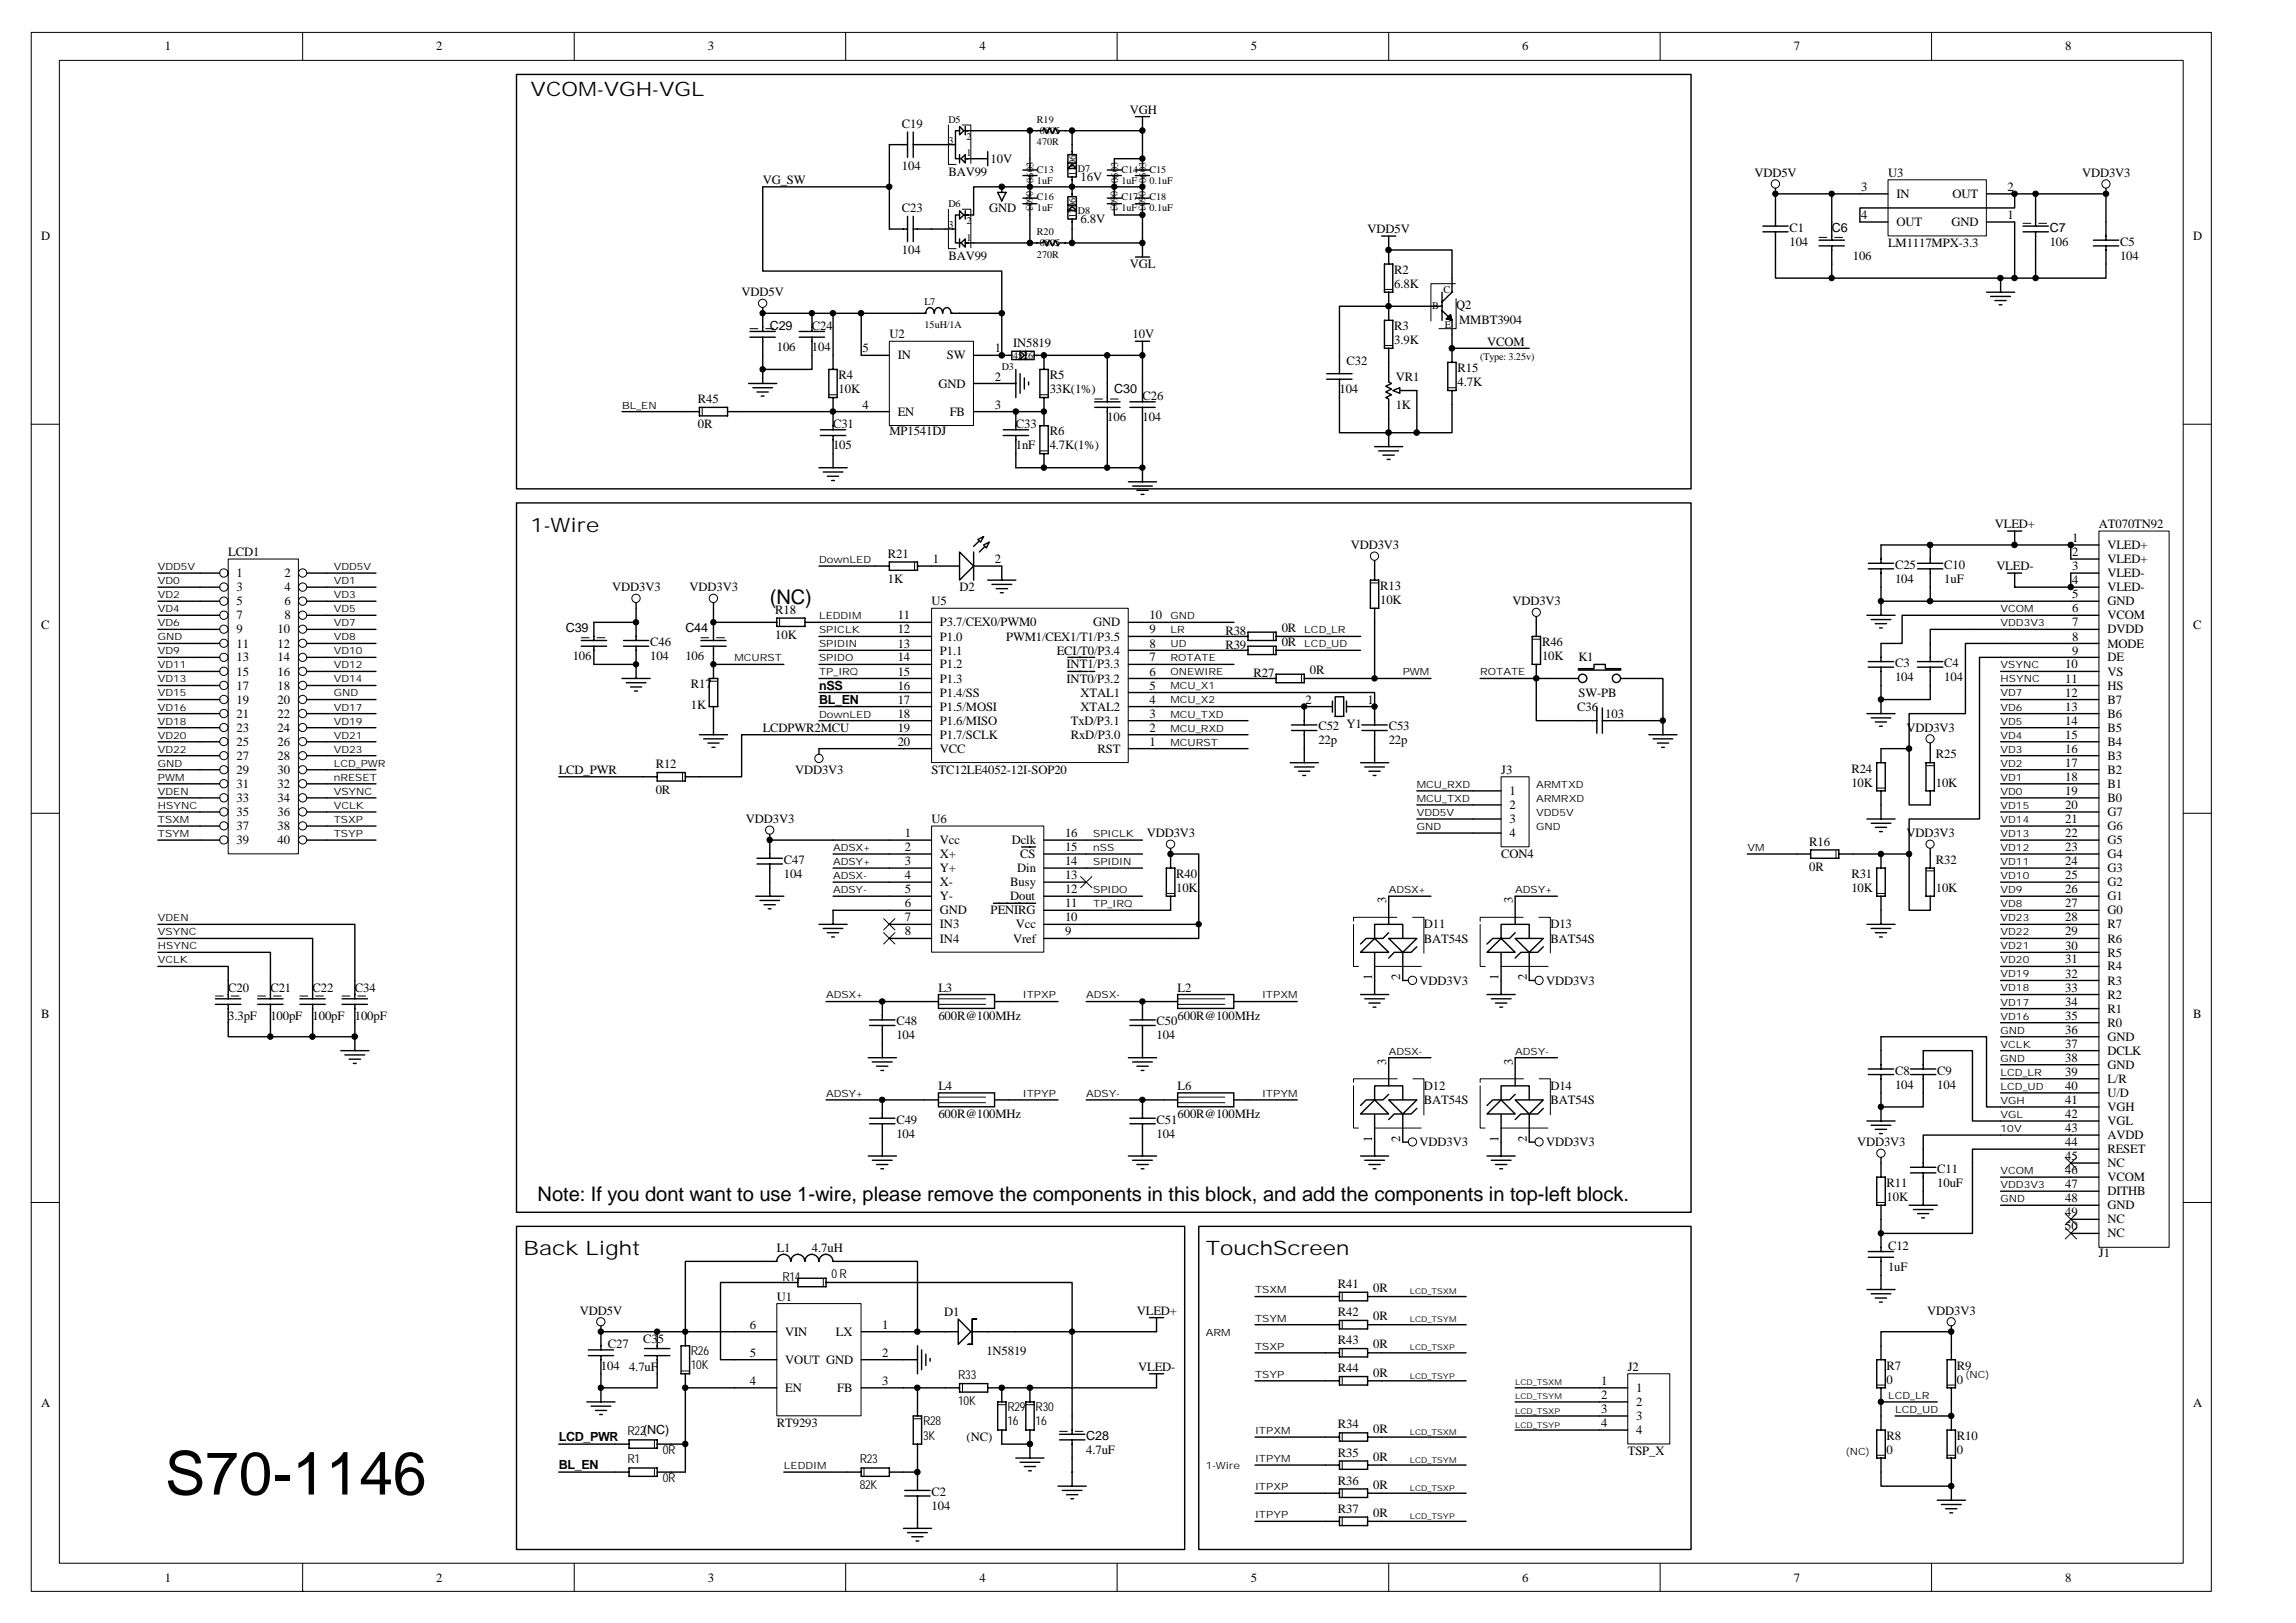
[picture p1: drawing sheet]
<svg xmlns="http://www.w3.org/2000/svg" width="297mm" height="210mm" viewBox="0 0 297 210" stroke-linecap="round" stroke-linejoin="round" font-family="sans-serif">
<defs><g id="words">
<text font-size="7.8" x="21.3" y="193.4">S70-1146</text>
<g font-size="2.6">
<text x="68.6" y="12.5">VCOM-VGH-VGL</text>
<text x="68.6" y="68.8">1-Wire</text>
<text x="99.6" y="78.1">(NC)</text>
<text x="69.6" y="155.4">Note: If you dont want to use 1-wire, please remove the components in this block, and add the components in top-left block.</text>
<text x="67.7" y="162.4">Back Light</text>
<text x="156" y="162.4">TouchScreen</text>
</g>
<g font-size="1.6">
<text x="21.3" y="6.5">1</text>
<text x="56.4" y="6.5">2</text>
<text x="91.6" y="6.5">3</text>
<text x="126.7" y="6.5">4</text>
<text x="161.8" y="6.5">5</text>
<text x="196.9" y="6.5">6</text>
<text x="232.1" y="6.5">7</text>
<text x="267.2" y="6.5">8</text>
<text x="116.7" y="16.5">C19</text>
<text x="146.2" y="14.7">VGH</text>
<text x="98.7" y="23.8">VG_SW</text>
<text x="116.7" y="22">104</text>
<text x="122.7" y="22.7">BAV99</text>
<text x="128.2" y="21.1">10V</text>
<text x="139.8" y="23.4">16V</text>
<text x="227" y="22.9">VDD5V</text>
<text x="244.3" y="22.9">U3</text>
<text x="269.4" y="22.9">VDD3V3</text>
<text x="116.7" y="27.4">C23</text>
<text x="128" y="27.4">GND</text>
<text x="139.8" y="28.9">6.8V</text>
<text x="231.5" y="30">C1</text>
<text x="237" y="30">C6</text>
<text x="240.8" y="24.7">3</text>
<text x="240.8" y="28.3">4</text>
<text x="245.3" y="25.6">IN</text>
<text x="245.3" y="29.3">OUT</text>
<text x="252.5" y="29.3">GND</text>
<text x="252.6" y="25.6">OUT</text>
<text x="259.7" y="28.3">1</text>
<text x="259.7" y="24.7">2</text>
<text x="265.2" y="30">C7</text>
<text x="5.3" y="31.1">D</text>
<text x="116.7" y="32.9">104</text>
<text x="122.7" y="33.6">BAV99</text>
<text x="146.2" y="34.7">VGL</text>
<text x="176.9" y="30.2">VDD5V</text>
<text x="180.4" y="35.4">R2</text>
<text x="231.5" y="31.8">104</text>
<text x="239.7" y="33.6">106</text>
<text x="244.3" y="32">LM1117MPX-3.3</text>
<text x="265.2" y="31.8">106</text>
<text x="274.3" y="31.8">C5</text>
<text x="274.3" y="33.6">104</text>
<text x="283.7" y="31.1">D</text>
<text x="95.9" y="38.3">VDD5V</text>
<text x="180.4" y="37.3">6.8K</text>
<text x="188.4" y="40">Q2</text>
<text x="188.8" y="42">MMBT3904</text>
<text x="99.6" y="42.7">C29</text>
<text x="100.5" y="45.4">106</text>
<text x="105" y="42.7">C24</text>
<text x="105" y="45.4">104</text>
<text x="111.6" y="45.6">5</text>
<text x="115.1" y="43.8">U2</text>
<text x="116.1" y="46.5">IN</text>
<text x="122.5" y="46.5">SW</text>
<text x="128.7" y="45.6">1</text>
<text x="131.1" y="44.9">IN5819</text>
<text x="146.5" y="43.8">10V</text>
<text x="174.2" y="47.2">C32</text>
<text x="180.4" y="42.7">R3</text>
<text x="180.4" y="44.5">3.9K</text>
<text x="192.4" y="44.7">VCOM</text>
<text x="90.3" y="52.2">R45</text>
<text x="108.5" y="49.1">R4</text>
<text x="108.5" y="50.9">10K</text>
<text x="111.6" y="52.9">4</text>
<text x="116.1" y="53.8">EN</text>
<text x="121.4" y="50.1">GND</text>
<text x="122.9" y="53.8">FB</text>
<text x="128.7" y="49.2">2</text>
<text x="128.7" y="52.9">3</text>
<text x="135.8" y="49.1">R5</text>
<text x="135.8" y="50.9">33K(1%)</text>
<text x="144.2" y="50.9">C30</text>
<text x="147.8" y="51.8">C26</text>
<text x="173.3" y="50.9">104</text>
<text x="180.6" y="49.2">VR1</text>
<text x="180.6" y="52.9">1K</text>
<text x="188.6" y="48.2">R15</text>
<text x="188.6" y="50">4.7K</text>
<text x="90.3" y="55.4">0R</text>
<text x="107.8" y="55.4">C31</text>
<text x="107.8" y="58.1">105</text>
<text x="115.1" y="56.3">MP1541DJ</text>
<text x="131.4" y="55.4">C33</text>
<text x="131.4" y="58.1">1nF</text>
<text x="135.8" y="56.3">R6</text>
<text x="135.8" y="58.1">4.7K(1%)</text>
<text x="143.3" y="54.5">106</text>
<text x="147.8" y="54.5">104</text>
<text x="29.5" y="71.9">LCD1</text>
<text x="174.7" y="71.1">VDD3V3</text>
<text x="258.1" y="68.3">VLED+</text>
<text x="268.1" y="70.1">1</text>
<text x="268.1" y="71.9">2</text>
<text x="271.5" y="68.3">AT070TN92</text>
<text x="272.6" y="71.1">VLED+</text>
<text x="30.6" y="74.7">1</text>
<text x="30.6" y="76.5">3</text>
<text x="36.8" y="74.7">2</text>
<text x="36.8" y="76.5">4</text>
<text x="79.2" y="76.5">VDD3V3</text>
<text x="89.2" y="76.5">VDD3V3</text>
<text x="114.9" y="72.1">R21</text>
<text x="114.9" y="75.4">1K</text>
<text x="120.7" y="72.9">1</text>
<text x="124.1" y="76.5">D2</text>
<text x="128.7" y="72.9">2</text>
<text x="178.6" y="76.3">R13</text>
<text x="245.2" y="73.6">C25</text>
<text x="245.2" y="75.4">104</text>
<text x="251.5" y="73.6">C10</text>
<text x="251.5" y="75.4">1uF</text>
<text x="258.3" y="73.8">VLED-</text>
<text x="268.1" y="73.8">3</text>
<text x="268.1" y="75.6">4</text>
<text x="268.1" y="77.4">5</text>
<text x="272.6" y="72.9">VLED+</text>
<text x="272.6" y="74.7">VLED-</text>
<text x="272.6" y="76.5">VLED-</text>
<text x="5.3" y="81.4">C</text>
<text x="30.6" y="78.3">5</text>
<text x="30.6" y="80.1">7</text>
<text x="30.6" y="82">9</text>
<text x="30.6" y="83.8">11</text>
<text x="35.9" y="82">10</text>
<text x="35.9" y="83.8">12</text>
<text x="36.8" y="78.3">6</text>
<text x="36.8" y="80.1">8</text>
<text x="73.2" y="81.8">C39</text>
<text x="84.1" y="83.6">C46</text>
<text x="88.7" y="81.8">C44</text>
<text x="100.3" y="79.4">R18</text>
<text x="100.3" y="82.7">10K</text>
<text x="116.1" y="80.1">11</text>
<text x="116.1" y="82">12</text>
<text x="116.1" y="83.8">13</text>
<text x="120.5" y="78.3">U5</text>
<text x="121.6" y="81">P3.7/CEX0/PWM0</text>
<text x="121.6" y="82.9">P1.0</text>
<text x="130.2" y="82.9">PWM1/CEX1/T1/P3.5</text>
<text x="141.4" y="81">GND</text>
<text x="148.7" y="80.1">10</text>
<text x="148.7" y="83.8">8</text>
<text x="148.7" y="82">9</text>
<text x="158.5" y="83.9">R39</text>
<text x="158.5" y="82.1">R38</text>
<text x="165.8" y="83.6">0R</text>
<text x="165.8" y="81.8">0R</text>
<text x="178.6" y="78.1">10K</text>
<text x="195.7" y="78.3">VDD3V3</text>
<text x="199.5" y="83.6">R46</text>
<text x="268.1" y="79.2">6</text>
<text x="268.1" y="81">7</text>
<text x="268.1" y="82.9">8</text>
<text x="272.6" y="78.3">GND</text>
<text x="272.6" y="80.1">VCOM</text>
<text x="272.6" y="82">DVDD</text>
<text x="272.6" y="83.8">MODE</text>
<text x="283.7" y="81.4">C</text>
<text x="30.6" y="85.6">13</text>
<text x="30.6" y="87.4">15</text>
<text x="30.6" y="89.2">17</text>
<text x="35.9" y="85.6">14</text>
<text x="35.9" y="87.4">16</text>
<text x="35.9" y="89.2">18</text>
<text x="74.1" y="85.4">106</text>
<text x="84.1" y="85.4">104</text>
<text x="88.7" y="85.4">106</text>
<text x="89.4" y="89">R17</text>
<text x="106" y="89.2">nSS</text>
<text x="116.1" y="85.6">14</text>
<text x="116.1" y="87.4">15</text>
<text x="116.1" y="89.2">16</text>
<text x="121.6" y="84.7">P1.1</text>
<text x="121.6" y="86.5">P1.2</text>
<text x="121.6" y="88.3">P1.3</text>
<text x="136.7" y="84.7">ECI/T0/P3.4</text>
<text x="138" y="88.3">INT0/P3.2</text>
<text x="138" y="86.5">INT1/P3.3</text>
<text x="148.7" y="87.4">6</text>
<text x="148.7" y="85.6">7</text>
<text x="148.7" y="89.2">5</text>
<text x="162.2" y="87.6">R27</text>
<text x="169.5" y="87.2">0R</text>
<text x="199.5" y="85.4">10K</text>
<text x="204.2" y="85.6">K1</text>
<text x="245.2" y="86.3">C3</text>
<text x="245.2" y="88.1">104</text>
<text x="251.5" y="86.3">C4</text>
<text x="251.5" y="88.1">104</text>
<text x="267.2" y="86.5">10</text>
<text x="267.2" y="88.3">11</text>
<text x="268.1" y="84.7">9</text>
<text x="272.6" y="85.6">DE</text>
<text x="272.6" y="87.4">VS</text>
<text x="272.6" y="89.2">HS</text>
<text x="30.6" y="91">19</text>
<text x="30.6" y="92.9">21</text>
<text x="30.6" y="94.7">23</text>
<text x="35.9" y="91">20</text>
<text x="35.9" y="92.9">22</text>
<text x="35.9" y="94.7">24</text>
<text x="89.4" y="91.8">1K</text>
<text x="98.7" y="94.7">LCDPWR2MCU</text>
<text x="106" y="91">BL_EN</text>
<text x="116.1" y="91">17</text>
<text x="116.1" y="92.9">18</text>
<text x="116.1" y="94.7">19</text>
<text x="121.6" y="90.1">P1.4/SS</text>
<text x="121.6" y="91.9">P1.5/MOSI</text>
<text x="121.6" y="93.8">P1.6/MISO</text>
<text x="121.6" y="95.6">P1.7/SCLK</text>
<text x="138.5" y="95.6">RxD/P3.0</text>
<text x="138.5" y="93.8">TxD/P3.1</text>
<text x="139.8" y="91.9">XTAL2</text>
<text x="139.8" y="90.1">XTAL1</text>
<text x="148.7" y="91">4</text>
<text x="148.7" y="94.7">2</text>
<text x="148.7" y="92.9">3</text>
<text x="168.9" y="91">2</text>
<text x="170.6" y="94.5">C52 Y1</text>
<text x="176.9" y="91">1</text>
<text x="179.7" y="94.5">C53</text>
<text x="204" y="91.9">C36</text>
<text x="204.2" y="90.1">SW-PB</text>
<text x="207.7" y="92.9">103</text>
<text x="246.6" y="94.7">VDD3V3</text>
<text x="267.2" y="90.1">12</text>
<text x="267.2" y="91.9">13</text>
<text x="267.2" y="93.8">14</text>
<text x="267.2" y="95.6">15</text>
<text x="272.6" y="91">B7</text>
<text x="272.6" y="92.9">B6</text>
<text x="272.6" y="94.7">B5</text>
<text x="30.6" y="96.5">25</text>
<text x="30.6" y="98.3">27</text>
<text x="30.6" y="100.1">29</text>
<text x="30.6" y="101.9">31</text>
<text x="35.9" y="96.5">26</text>
<text x="35.9" y="98.3">28</text>
<text x="35.9" y="100.1">30</text>
<text x="35.9" y="101.9">32</text>
<text x="72.3" y="100.1">LCD_PWR</text>
<text x="84.8" y="99.4">R12</text>
<text x="102.9" y="100.1">VDD3V3</text>
<text x="116.1" y="96.5">20</text>
<text x="120.5" y="100.1">STC12LE4052-12I-SOP20</text>
<text x="121.6" y="97.4">VCC</text>
<text x="142" y="97.4">RST</text>
<text x="148.7" y="96.5">1</text>
<text x="170.6" y="96.3">22p</text>
<text x="179.7" y="96.3">22p</text>
<text x="194.2" y="100.1">J3</text>
<text x="239.5" y="99.9">R24</text>
<text x="239.5" y="101.8">10K</text>
<text x="250.4" y="98.1">R25</text>
<text x="250.4" y="101.8">10K</text>
<text x="267.2" y="97.4">16</text>
<text x="267.2" y="99.2">17</text>
<text x="267.2" y="101">18</text>
<text x="272.6" y="96.5">B4</text>
<text x="272.6" y="98.3">B3</text>
<text x="272.6" y="100.1">B2</text>
<text x="272.6" y="101.9">B1</text>
<text x="30.6" y="103.8">33</text>
<text x="30.6" y="105.6">35</text>
<text x="30.6" y="107.4">37</text>
<text x="35.9" y="103.8">34</text>
<text x="35.9" y="105.6">36</text>
<text x="35.9" y="107.4">38</text>
<text x="84.8" y="102.7">0R</text>
<text x="96.5" y="106.5">VDD3V3</text>
<text x="120.5" y="106.5">U6</text>
<text x="195.3" y="102.8">1</text>
<text x="195.3" y="104.7">2</text>
<text x="195.3" y="106.5">3</text>
<text x="267.2" y="102.8">19</text>
<text x="267.2" y="104.7">20</text>
<text x="267.2" y="106.5">21</text>
<text x="272.6" y="103.8">B0</text>
<text x="272.6" y="105.6">G7</text>
<text x="272.6" y="107.4">G6</text>
<text x="30.6" y="109.2">39</text>
<text x="35.9" y="109.2">40</text>
<text x="101.4" y="111.8">C47</text>
<text x="101.4" y="113.6">104</text>
<text x="117" y="108.3">1</text>
<text x="117" y="110.1">2</text>
<text x="117" y="111.9">3</text>
<text x="117" y="113.7">4</text>
<text x="121.6" y="109.2">Vcc</text>
<text x="121.6" y="111">X+</text>
<text x="121.6" y="112.8">Y+</text>
<text x="130.9" y="109.2">Dclk</text>
<text x="131.6" y="112.8">Din</text>
<text x="132" y="111">CS</text>
<text x="137.8" y="113.7">13</text>
<text x="137.8" y="111.9">14</text>
<text x="137.8" y="110.1">15</text>
<text x="137.8" y="108.3">16</text>
<text x="148.4" y="108.3">VDD3V3</text>
<text x="152.2" y="113.6">R40</text>
<text x="194.2" y="111">CON4</text>
<text x="195.3" y="108.3">4</text>
<text x="234.1" y="109.4">R16</text>
<text x="234.1" y="112.7">0R</text>
<text x="239.5" y="113.6">R31</text>
<text x="246.6" y="108.3">VDD3V3</text>
<text x="250.4" y="111.8">R32</text>
<text x="267.2" y="108.3">22</text>
<text x="267.2" y="110.1">23</text>
<text x="267.2" y="111.9">24</text>
<text x="267.2" y="113.7">25</text>
<text x="272.6" y="109.2">G5</text>
<text x="272.6" y="111">G4</text>
<text x="272.6" y="112.8">G3</text>
<text x="117" y="115.6">5</text>
<text x="117" y="117.4">6</text>
<text x="117" y="119.2">7</text>
<text x="121.6" y="114.7">X-</text>
<text x="121.6" y="116.5">Y-</text>
<text x="121.6" y="118.3">GND</text>
<text x="128.2" y="118.3">PENIRG</text>
<text x="130.7" y="116.5">Dout</text>
<text x="130.7" y="114.7">Busy</text>
<text x="137.8" y="115.6">12</text>
<text x="137.8" y="119.2">10</text>
<text x="137.8" y="117.4">11</text>
<text x="152.2" y="115.4">10K</text>
<text x="179.3" y="116.9" transform="rotate(-90 179.3 116.9)">3</text>
<text x="195.7" y="116.9" transform="rotate(-90 195.7 116.9)">3</text>
<text x="239.5" y="115.4">10K</text>
<text x="250.4" y="115.4">10K</text>
<text x="267.2" y="115.6">26</text>
<text x="267.2" y="117.4">27</text>
<text x="267.2" y="119.2">28</text>
<text x="272.6" y="114.7">G2</text>
<text x="272.6" y="116.5">G1</text>
<text x="272.6" y="118.3">G0</text>
<text x="117" y="121">8</text>
<text x="121.6" y="120.1">IN3</text>
<text x="121.6" y="121.9">IN4</text>
<text x="131.1" y="121.9">Vref</text>
<text x="131.4" y="120.1">Vcc</text>
<text x="137.8" y="121">9</text>
<text x="184.2" y="120.1">D11</text>
<text x="184.2" y="121.9">BAT54S</text>
<text x="200.6" y="120.1">D13</text>
<text x="200.6" y="121.9">BAT54S</text>
<text x="267.2" y="121">29</text>
<text x="267.2" y="122.9">30</text>
<text x="267.2" y="124.7">31</text>
<text x="272.6" y="120.1">R7</text>
<text x="272.6" y="121.9">R6</text>
<text x="272.6" y="123.8">R5</text>
<text x="272.6" y="125.6">R4</text>
<text x="5.3" y="131.7">B</text>
<text x="29.5" y="128.3">C20</text>
<text x="29.5" y="131.9">3.3pF</text>
<text x="35" y="128.3">C21</text>
<text x="35" y="131.9">100pF</text>
<text x="40.4" y="128.3">C22</text>
<text x="40.4" y="131.9">100pF</text>
<text x="45.9" y="128.3">C34</text>
<text x="45.9" y="131.9">100pF</text>
<text x="121.4" y="128.3">L3</text>
<text x="121.4" y="131.9">600R@100MHz</text>
<text x="152.4" y="128.3">L2</text>
<text x="152.4" y="131.9">600R@100MHz</text>
<text x="177.5" y="126.9" transform="rotate(-90 177.5 126.9)">1</text>
<text x="181.2" y="126.9" transform="rotate(-90 181.2 126.9)">2</text>
<text x="183.7" y="127.4">VDD3V3</text>
<text x="193.9" y="126.9" transform="rotate(-90 193.9 126.9)">1</text>
<text x="197.5" y="126.9" transform="rotate(-90 197.5 126.9)">2</text>
<text x="200" y="127.4">VDD3V3</text>
<text x="267.2" y="126.5">32</text>
<text x="267.2" y="128.3">33</text>
<text x="267.2" y="130.1">34</text>
<text x="267.2" y="131.9">35</text>
<text x="272.6" y="127.4">R3</text>
<text x="272.6" y="129.2">R2</text>
<text x="272.6" y="131">R1</text>
<text x="283.7" y="131.7">B</text>
<text x="116" y="132.7">C48</text>
<text x="116" y="134.5">104</text>
<text x="149.6" y="132.7">C50</text>
<text x="149.6" y="134.5">104</text>
<text x="179.3" y="137.8" transform="rotate(-90 179.3 137.8)">3</text>
<text x="195.7" y="137.8" transform="rotate(-90 195.7 137.8)">3</text>
<text x="267.2" y="133.8">36</text>
<text x="267.2" y="135.6">37</text>
<text x="267.2" y="137.4">38</text>
<text x="272.6" y="132.8">R0</text>
<text x="272.6" y="134.7">GND</text>
<text x="272.6" y="136.5">DCLK</text>
<text x="121.4" y="141">L4</text>
<text x="152.4" y="141">L6</text>
<text x="184.2" y="141">D12</text>
<text x="184.2" y="142.8">BAT54S</text>
<text x="200.6" y="141">D14</text>
<text x="200.6" y="142.8">BAT54S</text>
<text x="245.2" y="139">C8</text>
<text x="245.2" y="140.8">104</text>
<text x="250.6" y="139">C9</text>
<text x="250.6" y="140.8">104</text>
<text x="267.2" y="139.2">39</text>
<text x="267.2" y="141">40</text>
<text x="267.2" y="142.8">41</text>
<text x="272.6" y="138.3">GND</text>
<text x="272.6" y="140.1">L/R</text>
<text x="272.6" y="141.9">U/D</text>
<text x="272.6" y="143.7">VGH</text>
<text x="116" y="145.4">C49</text>
<text x="116" y="147.2">104</text>
<text x="121.4" y="144.7">600R@100MHz</text>
<text x="149.6" y="145.4">C51</text>
<text x="149.6" y="147.2">104</text>
<text x="152.4" y="144.7">600R@100MHz</text>
<text x="177.5" y="147.8" transform="rotate(-90 177.5 147.8)">1</text>
<text x="181.2" y="147.8" transform="rotate(-90 181.2 147.8)">2</text>
<text x="183.7" y="148.3">VDD3V3</text>
<text x="193.9" y="147.8" transform="rotate(-90 193.9 147.8)">1</text>
<text x="197.5" y="147.8" transform="rotate(-90 197.5 147.8)">2</text>
<text x="200" y="148.3">VDD3V3</text>
<text x="240.3" y="148.3">VDD3V3</text>
<text x="267.2" y="144.7">42</text>
<text x="267.2" y="146.5">43</text>
<text x="267.2" y="148.3">44</text>
<text x="272.6" y="145.6">VGL</text>
<text x="272.6" y="147.4">AVDD</text>
<text x="272.6" y="149.2">RESET</text>
<text x="244.1" y="153.6">R11</text>
<text x="244.1" y="155.4">10K</text>
<text x="250.6" y="151.7">C11</text>
<text x="250.6" y="153.6">10uF</text>
<text x="267.2" y="150.1">45</text>
<text x="267.2" y="151.9">46</text>
<text x="267.2" y="153.7">47</text>
<text x="267.2" y="155.6">48</text>
<text x="272.6" y="151">NC</text>
<text x="272.6" y="152.8">VCOM</text>
<text x="272.6" y="154.6">DITHB</text>
<text x="100.5" y="161.9">L1</text>
<text x="105" y="161.9">4.7uH</text>
<text x="244.3" y="161.7">C12</text>
<text x="267.2" y="157.4">49</text>
<text x="267.2" y="159.2">50</text>
<text x="272.6" y="156.5">GND</text>
<text x="272.6" y="158.3">NC</text>
<text x="272.6" y="160.1">NC</text>
<text x="101.2" y="165.7">R14</text>
<text x="107.6" y="165.4">0 R</text>
<text x="173.1" y="166.6">R41</text>
<text x="177.6" y="167.2">0R</text>
<text x="244.3" y="164.5">1uF</text>
<text x="271.5" y="162.6">J1</text>
<text x="75" y="170.1">VDD5V</text>
<text x="83.2" y="173.7">C35</text>
<text x="97" y="171.9">6</text>
<text x="100.5" y="168.3">U1</text>
<text x="101.6" y="172.8">VIN</text>
<text x="108.1" y="172.8">LX</text>
<text x="114.1" y="171.9">1</text>
<text x="122.1" y="170.3">D1</text>
<text x="147.1" y="170.1">VLED+</text>
<text x="173.1" y="170.3">R42</text>
<text x="173.1" y="173.9">R43</text>
<text x="177.6" y="170.8">0R</text>
<text x="249.3" y="170.1">VDD3V3</text>
<text x="77.7" y="177.2">104</text>
<text x="78.7" y="174.5">C27</text>
<text x="81.4" y="177.4">4.7uF</text>
<text x="89.4" y="175.3">R26</text>
<text x="89.4" y="177.2">10K</text>
<text x="97" y="179.2">4</text>
<text x="97" y="175.6">5</text>
<text x="101.6" y="176.5">VOUT GND</text>
<text x="114.1" y="175.6">2</text>
<text x="114.1" y="179.2">3</text>
<text x="124" y="178.4">R33</text>
<text x="127.6" y="175.4">1N5819</text>
<text x="147.3" y="177.4">VLED-</text>
<text x="173.1" y="177.5">R44</text>
<text x="177.6" y="174.5">0R</text>
<text x="177.6" y="178.1">0R</text>
<text x="207.1" y="179.2">1</text>
<text x="210.6" y="177.4">J2</text>
<text x="244.1" y="177.2">R7</text>
<text x="244.1" y="179">0</text>
<text x="253.2" y="177.2">R9</text>
<text x="253.2" y="179">0</text>
<text x="5.3" y="182.1">A</text>
<text x="81.2" y="185.7">R22(NC)</text>
<text x="100.5" y="184.6">RT9293</text>
<text x="101.6" y="180.1">EN</text>
<text x="108.3" y="180.1">FB</text>
<text x="119.4" y="184.4">R28</text>
<text x="124" y="181.7">10K</text>
<text x="130.3" y="182.6">R29</text>
<text x="130.3" y="184.4">16</text>
<text x="134" y="182.6">R30</text>
<text x="134" y="184.4">16</text>
<text x="173.1" y="184.8">R34</text>
<text x="177.6" y="185.4">0R</text>
<text x="207.1" y="181">2</text>
<text x="207.1" y="182.8">3</text>
<text x="207.1" y="184.6">4</text>
<text x="211.7" y="180.1">1</text>
<text x="211.7" y="181.9">2</text>
<text x="211.7" y="183.7">3</text>
<text x="211.7" y="185.5">4</text>
<text x="283.7" y="182.1">A</text>
<text x="72.3" y="186.5">LCD_PWR</text>
<text x="72.3" y="190.1">BL_EN</text>
<text x="81.2" y="189.3">R1</text>
<text x="85.7" y="188.1">0R</text>
<text x="85.7" y="191.7">0R</text>
<text x="111.2" y="189.3">R23</text>
<text x="119.4" y="186.2">3K</text>
<text x="125" y="186.5">(NC)</text>
<text x="140.5" y="186.3">C28</text>
<text x="140.5" y="188.1">4.7uF</text>
<text x="173.1" y="188.4">R35</text>
<text x="177.6" y="189">0R</text>
<text x="210.6" y="188.3">TSP_X</text>
<text x="244.1" y="186.3">R8</text>
<text x="244.1" y="188.1">0</text>
<text x="253.2" y="186.3">R10</text>
<text x="253.2" y="188.1">0</text>
<text x="111.2" y="192.6">82K</text>
<text x="120.5" y="193.5">C2</text>
<text x="120.5" y="195.3">104</text>
<text x="173.1" y="192.1">R36</text>
<text x="173.1" y="195.7">R37</text>
<text x="177.6" y="192.6">0R</text>
<text x="177.6" y="196.3">0R</text>
<text x="21.3" y="204.6">1</text>
<text x="56.4" y="204.6">2</text>
<text x="91.6" y="204.6">3</text>
<text x="126.7" y="204.6">4</text>
<text x="161.8" y="204.6">5</text>
<text x="196.9" y="204.6">6</text>
<text x="232.1" y="204.6">7</text>
<text x="267.2" y="204.6">8</text>
</g>
<g font-size="1.3">
<text x="122.7" y="15.9">D5</text>
<text x="134.2" y="15.9">R19</text>
<text x="134.5" y="17.3">0805</text>
<text x="122.7" y="18.6">3</text>
<text x="125" y="20.2">1</text>
<text x="125" y="18.1">2</text>
<text x="133.7" y="23.6" transform="rotate(-90 133.7 23.6)">0603</text>
<text x="134.2" y="22.4">C13</text>
<text x="134.2" y="23.9">1uF</text>
<text x="134.2" y="18.8">470R</text>
<text x="139.2" y="22.7" transform="rotate(-90 139.2 22.7)">1206</text>
<text x="139.4" y="22.2">D7</text>
<text x="144.6" y="23.6" transform="rotate(-90 144.6 23.6)">0603</text>
<text x="145.1" y="22.4">C14</text>
<text x="145.1" y="23.9">1uF</text>
<text x="148.3" y="23.6" transform="rotate(-90 148.3 23.6)">0603</text>
<text x="148.7" y="22.4">C15</text>
<text x="148.7" y="23.9">0.1uF</text>
<text x="122.7" y="29.5">3</text>
<text x="122.7" y="26.8">D6</text>
<text x="125" y="29">2</text>
<text x="132.8" y="24.7" transform="rotate(90 132.8 24.7)">0603</text>
<text x="134.2" y="25.9">C16</text>
<text x="134.2" y="27.3">1uF</text>
<text x="139.2" y="28.2" transform="rotate(-90 139.2 28.2)">1206</text>
<text x="139.4" y="27.7">D8</text>
<text x="143.7" y="24.7" transform="rotate(90 143.7 24.7)">0603</text>
<text x="145.1" y="25.9">C17</text>
<text x="145.1" y="27.3">1uF</text>
<text x="147.3" y="24.7" transform="rotate(90 147.3 24.7)">0603</text>
<text x="148.7" y="25.9">C18</text>
<text x="148.7" y="27.3">0.1uF</text>
<text x="125" y="31.1">1</text>
<text x="134.2" y="30.4">R20</text>
<text x="134.2" y="33.3">270R</text>
<text x="134.5" y="31.9">0805</text>
<text x="119.6" y="39.5">L7</text>
<text x="185.3" y="40">B</text>
<text x="186.8" y="37.8">C</text>
<text x="119.6" y="42.4">15uH/1A</text>
<text x="129.6" y="47.9">D3</text>
<text x="131.1" y="46.4">4526</text>
<text x="186.9" y="42.4">E</text>
<text x="191.5" y="46.6">(Type: 3.25v)</text>
<text x="80.5" y="52.9">BL_EN</text>
<text x="20.4" y="73.7">VDD5V</text>
<text x="20.4" y="75.6">VD0</text>
<text x="20.4" y="77.4">VD2</text>
<text x="43.2" y="73.7">VDD5V</text>
<text x="43.2" y="75.6">VD1</text>
<text x="43.2" y="77.4">VD3</text>
<text x="106" y="72.8">DownLED</text>
<text x="20.4" y="79.2">VD4</text>
<text x="20.4" y="81">VD6</text>
<text x="20.4" y="82.8">GND</text>
<text x="43.2" y="82.8">VD8</text>
<text x="43.2" y="79.2">VD5</text>
<text x="43.2" y="81">VD7</text>
<text x="106" y="81.9">SPICLK</text>
<text x="106" y="83.8">SPIDIN</text>
<text x="106" y="80.1">LEDDIM</text>
<text x="151.4" y="80.1">GND</text>
<text x="151.4" y="81.9">LR</text>
<text x="151.4" y="83.8">UD</text>
<text x="168.7" y="81.9">LCD_LR</text>
<text x="168.7" y="83.8">LCD_UD</text>
<text x="258.8" y="79.2">VCOM</text>
<text x="258.8" y="81">VDD3V3</text>
<text x="20.4" y="84.7">VD9</text>
<text x="20.4" y="86.5">VD11</text>
<text x="20.4" y="88.3">VD13</text>
<text x="43.2" y="84.7">VD10</text>
<text x="43.2" y="86.5">VD12</text>
<text x="43.2" y="88.3">VD14</text>
<text x="95" y="85.6">MCURST</text>
<text x="106" y="85.6">SPIDO</text>
<text x="106" y="87.4">TP_IRQ</text>
<text x="151.4" y="89.2">MCU_X1</text>
<text x="151.4" y="87.4">ONEWIRE</text>
<text x="151.4" y="85.6">ROTATE</text>
<text x="181.5" y="87.4">PWM</text>
<text x="191.5" y="87.4">ROTATE</text>
<text x="258.8" y="86.5">VSYNC</text>
<text x="258.8" y="88.3">HSYNC</text>
<text x="20.4" y="90.1">VD15</text>
<text x="20.4" y="91.9">VD16</text>
<text x="20.4" y="93.7">VD18</text>
<text x="20.4" y="95.6">VD20</text>
<text x="43.2" y="90.1">GND</text>
<text x="43.2" y="91.9">VD17</text>
<text x="43.2" y="93.7">VD19</text>
<text x="43.2" y="95.6">VD21</text>
<text x="106" y="92.8">DownLED</text>
<text x="151.4" y="94.7">MCU_RXD</text>
<text x="151.4" y="92.8">MCU_TXD</text>
<text x="151.4" y="91">MCU_X2</text>
<text x="258.8" y="95.6">VD4</text>
<text x="258.8" y="93.7">VD5</text>
<text x="258.8" y="91.9">VD6</text>
<text x="258.8" y="90.1">VD7</text>
<text x="20.4" y="101">PWM</text>
<text x="20.4" y="97.4">VD22</text>
<text x="20.4" y="99.2">GND</text>
<text x="43.2" y="101">nRESET</text>
<text x="43.2" y="99.2">LCD_PWR</text>
<text x="43.2" y="97.4">VD23</text>
<text x="151.4" y="96.5">MCURST</text>
<text x="183.3" y="101.9">MCU_RXD</text>
<text x="198.8" y="101.9">ARMTXD</text>
<text x="258.8" y="101">VD1</text>
<text x="258.8" y="99.2">VD2</text>
<text x="258.8" y="97.4">VD3</text>
<text x="20.4" y="104.6">HSYNC</text>
<text x="20.4" y="106.5">TSXM</text>
<text x="20.4" y="102.8">VDEN</text>
<text x="43.2" y="106.5">TSXP</text>
<text x="43.2" y="102.8">VSYNC</text>
<text x="43.2" y="104.6">VCLK</text>
<text x="183.3" y="107.4">GND</text>
<text x="183.3" y="103.7">MCU_TXD</text>
<text x="183.3" y="105.6">VDD5V</text>
<text x="198.8" y="103.7">ARMRXD</text>
<text x="198.8" y="105.6">VDD5V</text>
<text x="198.8" y="107.4">GND</text>
<text x="258.8" y="102.8">VD0</text>
<text x="258.8" y="106.5">VD14</text>
<text x="258.8" y="104.6">VD15</text>
<text x="20.4" y="108.3">TSYM</text>
<text x="43.2" y="108.3">TSYP</text>
<text x="107.8" y="110.1">ADSX+</text>
<text x="107.8" y="113.7">ADSX-</text>
<text x="107.8" y="111.9">ADSY+</text>
<text x="141.4" y="108.3">SPICLK</text>
<text x="141.4" y="111.9">SPIDIN</text>
<text x="141.4" y="110.1">nSS</text>
<text x="226.1" y="110.1">VM</text>
<text x="258.8" y="113.7">VD10</text>
<text x="258.8" y="111.9">VD11</text>
<text x="258.8" y="110.1">VD12</text>
<text x="258.8" y="108.3">VD13</text>
<text x="20.4" y="119.2">VDEN</text>
<text x="107.8" y="115.5">ADSY-</text>
<text x="141.4" y="115.5">SPIDO</text>
<text x="141.4" y="117.4">TP_IRQ</text>
<text x="179.7" y="115.5">ADSX+</text>
<text x="196" y="115.5">ADSY+</text>
<text x="258.8" y="117.4">VD8</text>
<text x="258.8" y="115.5">VD9</text>
<text x="258.8" y="119.2">VD23</text>
<text x="20.4" y="124.6">VCLK</text>
<text x="20.4" y="122.8">HSYNC</text>
<text x="20.4" y="121">VSYNC</text>
<text x="258.8" y="124.6">VD20</text>
<text x="258.8" y="122.8">VD21</text>
<text x="258.8" y="121">VD22</text>
<text x="106.9" y="129.2">ADSX+</text>
<text x="132.3" y="129.2">ITPXP</text>
<text x="140.5" y="129.2">ADSX-</text>
<text x="163.3" y="129.2">ITPXM</text>
<text x="258.8" y="131.9">VD16</text>
<text x="258.8" y="130.1">VD17</text>
<text x="258.8" y="128.3">VD18</text>
<text x="258.8" y="126.4">VD19</text>
<text x="179.7" y="136.5">ADSX-</text>
<text x="196" y="136.5">ADSY-</text>
<text x="258.8" y="133.7">GND</text>
<text x="258.8" y="135.6">VCLK</text>
<text x="258.8" y="137.3">GND</text>
<text x="106.9" y="141.9">ADSY+</text>
<text x="132.3" y="141.9">ITPYP</text>
<text x="140.5" y="141.9">ADSY-</text>
<text x="163.3" y="141.9">ITPYM</text>
<text x="258.8" y="142.8">VGH</text>
<text x="258.8" y="139.2">LCD_LR</text>
<text x="258.8" y="141">LCD_UD</text>
<text x="258.8" y="144.6">VGL</text>
<text x="258.8" y="146.5">10V</text>
<text x="258.8" y="151.9">VCOM</text>
<text x="258.8" y="155.5">GND</text>
<text x="258.8" y="153.7">VDD3V3</text>
<text x="162.4" y="167.3">TSXM</text>
<text x="156" y="172.8">ARM</text>
<text x="162.4" y="171">TSYM</text>
<text x="162.4" y="174.6">TSXP</text>
<text x="162.4" y="178.2">TSYP</text>
<text x="254.3" y="178.2">(NC)</text>
<text x="162.4" y="185.5">ITPXM</text>
<text x="244.3" y="181">LCD_LR</text>
<text x="245.2" y="182.8">LCD_UD</text>
<text x="101.4" y="190.1">LEDDIM</text>
<text x="156" y="190.1">1-Wire</text>
<text x="162.4" y="189.2">ITPYM</text>
<text x="238.8" y="188.3">(NC)</text>
<text x="162.4" y="192.8">ITPXP</text>
<text x="162.4" y="196.4">ITPYP</text>
</g>
<g font-size="1">
<text x="182.4" y="167.4">LCD_TSXM</text>
<text x="182.4" y="171.1">LCD_TSYM</text>
<text x="182.4" y="178.4">LCD_TSYP</text>
<text x="182.4" y="174.7">LCD_TSXP</text>
<text x="196" y="179.2">LCD_TSXM</text>
<text x="182.4" y="185.6">LCD_TSXM</text>
<text x="196" y="181.1">LCD_TSYM</text>
<text x="196" y="184.7">LCD_TSYP</text>
<text x="196" y="182.9">LCD_TSXP</text>
<text x="182.4" y="189.3">LCD_TSYM</text>
<text x="182.4" y="196.5">LCD_TSYP</text>
<text x="182.4" y="192.9">LCD_TSXP</text>
</g>
</g></defs>
<g fill="none" stroke="#000" stroke-width=".13">
<path d="M4 4.2h282.1v201.7h-282.1zM7.7 7.8h274.7v194.4h-274.7zM39.2 4.2v3.6M74.3 4.2v3.6M109.4 4.2v3.6M144.5 4.2v3.6M179.7 4.2v3.6M214.8 4.2v3.6M249.9 4.2v3.6M4 54.9h3.7M282.5 54.9h3.6M4 105.2h3.7"/>
<path d="M282.5 105.2h3.6M4 155.6h3.7M282.5 155.6h3.6M39.2 202.3v3.6M74.3 202.3v3.6M109.4 202.3v3.6M144.5 202.3v3.6M179.7 202.3v3.6M214.8 202.3v3.6M249.9 202.3v3.6"/>
</g>
<path d="M29.5 72.3h9.1v38.2h-9.1z" fill="#fff"/>
<g fill="none" stroke="#000" stroke-width=".13">
<path d="M29.5 72.3h9.1v38.2h-9.1z"/>
<circle cx="29" cy="79.6" r=".54"/>
<circle cx="29" cy="74.1" r=".54"/>
<circle cx="29" cy="77.8" r=".54"/>
<circle cx="29" cy="76" r=".54"/>
<circle cx="39.1" cy="79.6" r=".53"/>
<circle cx="39.1" cy="74.1" r=".53"/>
<circle cx="39.1" cy="77.8" r=".53"/>
<circle cx="39.1" cy="76" r=".53"/>
<circle cx="29" cy="86.9" r=".54"/>
<circle cx="29" cy="92.3" r=".54"/>
<circle cx="29" cy="90.5" r=".54"/>
<circle cx="29" cy="88.7" r=".54"/>
<circle cx="29" cy="97.8" r=".54"/>
<circle cx="29" cy="99.6" r=".54"/>
<circle cx="29" cy="81.4" r=".54"/>
<circle cx="29" cy="94.1" r=".54"/>
<circle cx="29" cy="95.9" r=".54"/>
<circle cx="29" cy="85" r=".54"/>
<circle cx="29" cy="83.2" r=".54"/>
<circle cx="39.1" cy="86.9" r=".53"/>
<circle cx="39.1" cy="92.3" r=".53"/>
<circle cx="39.1" cy="90.5" r=".53"/>
<circle cx="39.1" cy="88.7" r=".53"/>
<circle cx="39.2" cy="97.8" r=".53"/>
<circle cx="39.2" cy="95.9" r=".53"/>
<circle cx="39.2" cy="99.6" r=".53"/>
<circle cx="39.2" cy="94.1" r=".53"/>
<circle cx="39.2" cy="83.2" r=".53"/>
<circle cx="39.2" cy="81.4" r=".53"/>
<circle cx="39.2" cy="85" r=".53"/>
<circle cx="29" cy="105" r=".54"/>
<circle cx="29" cy="101.4" r=".54"/>
<circle cx="29" cy="103.2" r=".54"/>
<circle cx="29" cy="106.8" r=".54"/>
<circle cx="29" cy="108.7" r=".54"/>
<circle cx="39.1" cy="105" r=".53"/>
<circle cx="39.1" cy="101.4" r=".53"/>
<circle cx="39.1" cy="103.2" r=".53"/>
<circle cx="39.2" cy="106.8" r=".53"/>
<circle cx="39.2" cy="108.7" r=".53"/>
</g>
<g fill="none" stroke="#000" stroke-width=".18">
<path d="M20.4 74.1h8M20.4 76h8M20.4 77.8h8M20.4 79.6h8M39.7 74.1h8.9M39.7 76h8.9M39.7 77.8h8.9M39.7 79.6h8.9M20.4 81.4h8M20.4 83.2h8M20.4 85h8M20.4 86.9h8"/>
<path d="M20.4 88.7h8M20.4 90.5h8M20.4 92.3h8M20.4 94.1h8M20.4 96h8M20.4 97.8h8M20.4 99.6h8M39.7 81.4h8.9M39.7 83.2h8.9M39.7 85h8.9M39.7 86.9h8.9M39.7 88.7h8.9"/>
<path d="M39.7 90.5h8.9M39.7 92.3h8.9M39.7 94.1h8.9M39.7 96h8.9M39.7 97.8h8.9M39.7 99.6h8.9M20.4 101.4h8M20.4 103.2h8M20.4 105.1h8M20.4 106.9h8M20.4 108.7h8M39.7 101.4h8.9"/>
<path d="M39.7 103.2h8.9M39.7 105.1h8.9M39.7 106.9h8.9M39.7 108.7h8.9"/>
</g>
<path d="M271.6 68.7h9v92.7h-9z" fill="#fff"/>
<g fill="none" stroke="#000" stroke-width=".13">
<path d="M271.5 68.7h9.1v92.7h-9.1z"/>
<circle cx="229.7" cy="23.8" r=".54"/>
<circle cx="272.4" cy="23.8" r=".53"/>
</g>
<g fill="none" stroke="#000" stroke-width=".18">
<path d="M228.1 30h3.2M228.1 29.3h3.2M229.7 30v6h7.3M229.7 24.4v4.9M229.7 25.1h10.9M237 25.1v3.6M237 34.2v1.8M257 37.8h3.6M257.5 38.4h2.6M258.1 38.9h1.4M258.6 39.4h.4M258.8 36v1.8"/>
<path d="M260.6 25.1h11.9M263.4 25.1v1.8M263.4 32.3v3.7M270.8 31.8h3.3M270.8 31.1h3.3M272.5 31.8v4.2h-35.5M272.5 24.4v6.7M243.3 70.5h24.6v1.8h3.6M249.7 77.8h21.8M258.8 79.6h12.7M259.7 74.1h1.9M259.7 68.7h1.9"/>
<path d="M260.6 74.1v1.9h7.3v-1.9h3.6M260.6 68.7v1.8M267.9 70.5h3.6M267.9 76h3.6M255.2 81.4h16.3M258.8 83.2h12.7M258.8 85h12.7M258.8 86.9h12.7M258.8 88.7h12.7M258.8 90.5h12.7M258.8 92.3h12.7M258.8 94.1h12.7"/>
<path d="M258.8 96h12.7M258.8 97.8h12.7M258.8 99.6h12.7M258.8 101.4h12.7M258.8 103.2h12.7M258.8 105.1h12.7M258.8 106.9h12.7M258.8 108.7h12.7M258.8 110.5h12.7M258.8 112.3h12.7M258.8 114.1h12.7M258.8 116h12.7"/>
<path d="M258.8 117.8h12.7M258.8 119.6h12.7M258.8 121.4h12.7M258.8 123.2h12.7M258.8 125h12.7M258.8 126.9h12.7M258.8 128.7h12.7M258.8 130.5h12.7M258.8 132.3h12.7M258.8 134.1h12.7M258.8 135.9h12.7M258.8 137.8h12.7"/>
<path d="M258.8 139.6h12.7M258.8 141.4h12.7M258.8 143.2h12.7M258.8 145h12.7M258.8 146.9h12.7M258.8 152.3h12.7M258.8 154.1h12.7M258.8 155.9h12.7M267.9 150.5h3.6M267.9 157.8h3.6M267.9 159.6h3.6M271.5 148.7h-16.3v1.8"/>
</g>
<path d="M244.3 23.3h12.7v7.2h-12.7z" fill="#fff"/>
<g fill="none" stroke="#000" stroke-width=".13">
<path d="M244.3 23.3h12.7v7.2h-12.7zM267.2 158.8l1.4 1.5M267.2 157l1.4 1.5M267.2 149.8l1.4 1.4M268.6 158.8l-1.4 1.5M268.6 157l-1.4 1.5M268.6 149.8l-1.4 1.4"/>
<circle cx="243.3" cy="149.2" r=".54"/>
</g>
<g fill="none" stroke="#000" stroke-width=".18">
<path d="M235.3 31.8h3.3M235.3 31.1h3.3M237 28.7v2.4M237 31.8v2.4M240.6 25.1h3.7M257 25.1h3.6v1.8h-20v1.8h3.7M257 28.7h3.6v7.3M261.7 30h3.3M261.7 29.3h3.3M263.4 26.9v2.4M263.4 30v2.3M241.5 79.6h3.7"/>
<path d="M241.7 73.6h3.3M241.7 72.9h3.3M243.3 73.6v4.2h6.4v-4.2M243.3 70.5v2.4M243.3 77.8v1.8M248.1 73.6h3.3M248.1 72.9h3.3M249.7 70.5v2.4M258.8 79.6h-12.7v3.6h-2.8v2.4M241.5 92.3h3.7M241.7 86.3h3.3M241.7 85.6h3.3"/>
<path d="M242.1 80.2h2.5M242.1 92.9h2.5M242.6 80.7h1.5M242.6 93.4h1.5M243.2 81.2h.3M243.2 94h.3M243.3 86.3v2.4M243.3 90.5v1.8M248.1 86.3h3.3M248.1 85.6h3.3M249.7 86.3v2.4M255.2 81.4h-5.5v4.2"/>
<path d="M258.8 83.2h-4.5v7.3M20.4 119.6h25.5v9.6M20.4 125h9.1v4.2M20.4 123.2h14.6v6M20.4 121.4h20v7.8M27.9 129.9h3.3M27.9 129.2h3.3M29.5 129.9v4.2h16.4v-4.2M33.3 129.9h3.3M33.3 129.2h3.3M35 129.9v4.2M38.8 129.9h3.3"/>
<path d="M38.8 129.2h3.3M40.4 129.9v4.2M44.1 135.9h3.6M44.3 129.9h3.2M44.3 129.2h3.2M44.6 136.5h2.6M45.2 137h1.4M45.7 137.6h.4M45.9 134.1v1.8M241.7 139h3.3M241.7 138.3h3.3M243.3 138.3v-4.2h13.7v9.1h1.8"/>
<path d="M243.3 139v4.2h5.5v-4.2M247.2 139h3.2M247.2 138.3h3.2M248.8 138.3v-2.4h6.4v9.1h3.6M241.5 145h3.7M242.1 145.6h2.5M242.6 146.1h1.5M242.8 152.3h1.1v3.6h-1.1zM243.2 146.7h.3M243.3 143.2v1.8M243.3 149.8v2.5M243.3 159.6v2.3"/>
<path d="M247 155.9h3.6M247.2 151.7h3.2M247.2 151h3.2M247.5 156.5h2.6M248.1 157h1.4M248.6 157.6h.4M248.8 151.7v4.2M255.2 150.5v9.1h-11.9v-3.7M258.8 146.9h-10v4.1M241.5 166.8h3.7M241.7 162.7h3.3M241.7 161.9h3.3"/>
<path d="M242.1 167.4h2.5M242.6 167.9h1.5M243.2 168.5h.3M243.3 162.7v4.1"/>
</g>
<path d="M235.3 30.7h3.3M261.7 28.9h3.3M27.9 128.9h3.3M33.3 128.9h3.3M38.8 128.9h3.3M44.3 128.9h3.2M242.8 155.6h1.1" fill="none" stroke="#000" stroke-width=".13" stroke-dasharray="1 1 1 1 1 1 1 1"/>
<path d="M115.1 44.2h10.8v10.9h-10.8z" fill="#fff"/>
<g fill="none" stroke="#000" stroke-width=".13">
<path d="M115.1 44.2h10.8v10.9h-10.8z"/>
<circle cx="98.7" cy="39.2" r=".54"/>
</g>
<g fill="none" stroke="#000" stroke-width=".18">
<path d="M117.4 18.7h-2.3v10.9h2.3M117.4 17.1v3.3M118.1 18.7h5.5M118.1 17.1v3.3M124.1 16.4l.6 .5-.6 .5zM124.1 16.9h-.5v3.6h.5M124.9 16.9h10l.2-.4 .3 .8 .4-.8 .4 .8 .3-.8 .4 .8 .2-.4h10.7M124.9 16.4v1M127.8 19.6v1.8M133.2 16.9v5.1M138.7 16.9v3.1M146.9 15.1h1.8"/>
<path d="M147.8 15.1v6.9M98.7 39.8v3.1M115.1 24.2h-16.4v10.9h30.9v5.4M117.4 28v3.3M118.1 29.6h5.5M118.1 28v3.3M124.1 27.3l.6 .5-.6 .5zM124.1 27.8h-.5v3.6h.5M124.1 20v1.1M124.1 30.9v1.1M124.3 20.5l.6-.5v1.1zM124.3 31.4l.6-.5v1.1z"/>
<path d="M124.9 31.4h10l.2-.3 .3 .7 .4-.7 .4 .7 .3-.7 .4 .7 .2-.4h10.7M124.9 20.5h2.9M124.9 27.3v1M129.1 24.9h1.1l-.6 1.1zM129.6 24.2v.7M132.3 22.7h1.9M132.3 22h1.9M132.3 25.6h1.9M132.3 26.4h1.9M133.2 22.7v2.9M133.2 26.4v5M138.2 20h1.1v2.9h-1.1z"/>
<path d="M138.2 25.4h1.1v2.9h-1.1zM138.2 21.8l.5-.5 .6 .5zM138.2 21.1h1.1M138.2 26.5h1.1M138.7 26.7l.6 .6h-1.1zM138.7 22.9v2.5M138.7 28.3v3.1M143.3 22.7h1.8M143.3 22h1.8M143.3 25.6h1.8M143.3 26.4h1.8M144.2 22.7v2.9"/>
<path d="M144.2 26.4v1.4h3.6M146.9 22.7h1.8M146.9 22h1.8M146.9 25.6h1.8M146.9 26.4h1.8M146.9 33.3h1.8M147.8 24.2h-21.8v3.6h-1.1M147.8 22.7v2.9M147.8 26.4v6.9M147.8 20.5h-3.6v1.5M178.7 30.5h1.9M179.1 34.2h1.1v3.6h-1.1z"/>
<path d="M179.7 32.3h8.2v5.5l-1.3 1.3M179.7 30.5v3.7M179.7 37.8v3.6M179.7 39.6h6.9M186.6 37.8v3.6M96.9 49.6h3.6M97 43.6h3.3M97 42.9h3.3M97.4 50.2h2.5M97.9 50.7h1.5M98.5 51.2h.3M98.7 43.6v4.2h6.3v-4.2"/>
<path d="M98.7 40.5h12.7M98.7 47.8v1.8M103.4 43.6h3.3M103.4 42.9h3.3M105 40.5v2.4M106.1 56.3h3.3M106.1 55.6h3.3M107.2 47.8h1.1v3.6h-1.1zM107.8 53.3h7.3M107.8 40.5v7.3M107.8 51.4v4.2M107.8 56.3v4.2"/>
<path d="M121.9 40.5a.53 .53 0 0 0-.3-.7 .53 .53 0 0 0-.7 .4v.3a.56 .56 0 0 0-.6-.7 .56 .56 0 0 0-.5 .7h-8.4v5.5h3.7M122 40.5a.56 .56 0 0 1 .5-.7 .56 .56 0 0 1 .5 .7M123.1 40.5h6.5v5.5M126 46h4.9M126 49.6h5.4M126 53.3h9.1M129.8 56.3h3.3M129.8 55.6h3.3M130.9 45.4h2.9v1.1h-2.9zM131.4 47.8v3.6M131.4 53.3v2.3M131.4 56.3v4.2h16.4"/>
<path d="M132 45.4l.5 .6-.5 .5zM132 48.3v2.6M132.5 48.9v1.4M132.7 45.4v1.1M133.1 49.4v.4M133.8 46h14v6M134.5 47.8h1.1v3.6h-1.1zM134.5 55.1h1.1v3.6h-1.1zM135.1 46v1.8M135.1 51.4v3.7M135.1 58.7v1.8M141.6 52.7h3.3"/>
<path d="M141.6 52h3.3M143.3 46v6M143.3 52.7v7.8M146.2 52.7h3.3M146.2 52h3.3M146.9 44.2h1.8M147.8 44.2v1.8M147.8 52.7v9.6M171.6 49.1h3.3M171.6 48.3h3.3M173.3 46v2.3M173.3 49.1v2.3"/>
<path d="M177.8 57.8h3.7M178.4 58.3h2.5M178.9 58.9h1.5M179.1 41.4h1.1v3.7h-1.1zM179.5 59.4h.3M179.7 45.1v3.6M179.7 52.3v1.9M180.6 50.5h.9M186.6 40.2l1.3 1.2M187.3 41.3l.6 .1M187.3 41.1l.4 .2M187.5 40.9l.4 .5"/>
<path d="M187.7 40.7l.2 .7-.8-.1zM187.7 40.9l.2 .5M187.9 52.3v3.7h-8.2v1.8M187.9 41.4v1.9M106 60.5h3.6M106.5 61.1h2.5M107 61.6h1.5M107.6 62.2h.3M146 62.3h3.6M146.5 62.9h2.6M147.1 63.4h1.4M147.6 64h.4"/>
<path d="M148.7 170.5h1.8M148.7 177.7h1.8M149.6 170.5v1.8M149.6 177.7v1.9"/>
</g>
<path d="M122.7 16.2v5.1h2.9v-5.1h-2.9M122.7 27.1v5.1h2.9v-5.1h-2.9M185.1 39.6v-2.9h3.3v5.8h-3.3v-2.9" fill="none" stroke="#000" stroke-width=".13" stroke-dasharray="6.1 2"/>
<path d="M179.1 37.4h1.1M97 42.5h3.3M107.2 51.1h1.1M134.5 51.1h1.1M134.5 58.3h1.1M141.6 51.6h3.3M179.1 44.7h1.1" fill="none" stroke="#000" stroke-width=".13" stroke-dasharray="1 1 1 1 1 1 1 1"/>
<path d="M180.2 50.5l.9-.3v.7z" fill="#fff" stroke="#000" stroke-width=".18"/>
<g fill="none" stroke="#000" stroke-width=".18">
<path d="M179.7 48.7v.7l.3 .2-.7 .4 .7 .3-.7 .4 .7 .4-.7 .3 .4 .2v.7M179.7 54.2v1.8M181.5 50.5h1.8v5.5M187.3 46.9h1.1v3.6h-1.1zM187.9 43.3v3.6M187.9 50.5v1.8M187.9 45.1h9.9M76.1 175.4h3.3M76.1 174.6h3.3M77.7 172.3h17.3M77.7 171.6v3M77.7 175.4v6"/>
<path d="M83.4 175.4h3.3M83.4 174.5h3.3M85 175.4v4.2h-7.3M85 172.3v2.2M88.1 174.1h1.1v3.6h-1.1zM88.7 177.7v1.9M95 179.6h-6.3v7.2M100.5 163.2a.9 .9 0 0 1 .9-.9 .9 .9 0 0 1 .9 .9 .91 .91 0 0 1 .9-.9 .91 .91 0 0 1 .9 .9M100.5 163.2h-11.8v10.9M104.1 163.2a.9 .9 0 0 1 .9-.9 .9 .9 0 0 1 .9 .9M106 163.2a.9 .9 0 0 1 .9-.9 .9 .9 0 0 1 .9 .9M107.8 163.2h10.9v9.1h-1.8"/>
<path d="M116.9 175.9h1.8M118.7 174.1v3.6M118.7 172.3h12.7M119.2 174.6v2.6M119.8 175.2v1.5M120.3 175.7v.4M242.8 175.9h1.1v3.7h-1.1zM243.3 175.9v-3.6h9.2v3.6M243.3 179.6v5.4M251.9 175.9h1.1v3.7h-1.1zM252.5 171.6v.7M252.5 179.6v5.4"/>
<path d="M75.9 181.4h3.7M76.5 181.9h2.5M77 182.5h1.5M77.6 183h.3M116.9 197.7h3.6M117.4 198.3h2.6M118 198.8h1.4M118.5 199.4h.4M118.7 195.9v1.8M242.8 185h1.1v3.6h-1.1zM243.3 188.6v3.7h9.2v-3.7M243.3 181.4h7.3"/>
<path d="M245.2 183.2h7.3M250.6 194.1h3.7M251.2 194.6h2.5M251.7 195.2h1.5M251.9 185h1.1v3.6h-1.1zM252.3 195.7h.3M252.5 192.3v1.8"/>
</g>
<path d="M187.3 50.2h1.1M88.1 177.4h1.1M242.8 179.2h1.1M251.9 179.2h1.1M242.8 188.3h1.1M251.9 188.3h1.1" fill="none" stroke="#000" stroke-width=".13" stroke-dasharray="1 1 1 1 1 1 1 1"/>
<g fill="none" stroke="#000" stroke-width=".13">
<circle cx="77.7" cy="171" r=".54"/>
<circle cx="252.4" cy="171" r=".53"/>
</g>
<g fill="#fff" stroke="#000" stroke-width=".18">
<path d="M124 170.6l1.6 1.7-1.6 1.6z"/>
<path d="M125.8 170.6v3.3h-.6h.6v-3.3h.5z" fill-rule="evenodd"/>
</g>
<g fill="none" stroke="#000" stroke-width=".18">
<path d="M66.8 158.7h86.5v41.8h-86.5zM116.9 179.6h7.2M118.7 179.6v3.6M124.1 179h3.7v1.1h-3.7zM127.8 179.6h21.8M129.6 179.6v1.8M131.4 172.3h18.2M133.2 179.6v1.8M138.7 172.3v13.3M72.3 186.8h9.1M72.3 190.5h9.1M81.4 186.3h3.6v1.1h-3.6z"/>
<path d="M81.4 189.9h3.6v1.1h-3.6zM85 186.8h3.7v3.7h-3.7M101.4 190.5h10M111.4 189.9h3.7v1.1h-3.7zM115.1 190.5h3.6M117 192.8h3.3M117 193.5h3.3M118.1 183.2h1.1v3.6h-1.1zM118.7 186.8v6M118.7 193.5v2.4M129.1 181.4h1.1v3.6h-1.1zM129.6 185v1.8h3.6"/>
<path d="M131.4 188.6h3.7M132 189.2h2.5M132.5 189.7h1.5M132.7 181.4h1.1v3.6h-1.1zM133.1 190.3h.3M133.2 185v3.6M136.9 192.3h3.6M137.1 186.3h3.3M137.1 185.6h3.3M137.4 192.8h2.6M138 193.4h1.4M138.5 193.9h.4"/>
<path d="M138.7 186.3v6"/>
</g>
<path d="M124.5 179v1.1M84.7 187.4v-1.1M84.7 191v-1.1M111.8 189.9v1.1M119.2 183.6h-1.1M130.2 181.7h-1.1M133.8 181.7h-1.1M137.1 185.2h3.3" fill="none" stroke="#000" stroke-width=".13" stroke-dasharray="1 1 1 1 1 1 1 1"/>
<path d="M100.5 168.7h10.9v14.5h-10.9z" fill="#fff"/>
<path d="M100.5 168.7h10.9v14.5h-10.9z" fill="none" stroke="#000" stroke-width=".13"/>
<path d="M95 172.3h5.5M95 179.6h5.5M103.2 165.9h-10v10h7.3M103.2 165.4h3.7v1.1h-3.7zM106.9 165.9h31.8v6.4M111.4 172.3h5.5M111.4 175.9h5.5M111.4 179.6h5.5" fill="none" stroke="#000" stroke-width=".18"/>
<path d="M106.5 166.5v-1.1" fill="none" stroke="#000" stroke-width=".13" stroke-dasharray="1 1 1 1 1 1 1 1"/>
<g fill="#000" stroke="#000" stroke-width=".13">
<circle cx="243.3" cy="77.8" r=".35"/>
<circle cx="249.7" cy="70.5" r=".36"/>
<circle cx="249.7" cy="77.8" r=".36"/>
<circle cx="243.3" cy="143.2" r=".35"/>
<circle cx="243.3" cy="159.6" r=".35"/>
<circle cx="243.3" cy="181.4" r=".35"/>
<circle cx="252.4" cy="192.3" r=".36"/>
<circle cx="252.4" cy="183.2" r=".36"/>
</g>
<path d="M120.5 106.9h14.5v16.3h-14.5z" fill="#fff"/>
<g fill="none" stroke="#000" stroke-width=".13">
<path d="M120.5 106.9h14.5v16.3h-14.5z"/>
<circle cx="99.6" cy="107.4" r=".54"/>
<circle cx="151.4" cy="109.2" r=".54"/>
</g>
<g fill="none" stroke="#000" stroke-width=".18">
<path d="M99.6 107.9v.8M106 119.6h3.6M107.8 108.7h12.7M107.8 110.5h12.7M107.8 112.3h12.7M107.8 114.1h12.7M107.8 116h12.7M115.1 119.6h5.4M120.5 117.8h-12.7v1.8M128.5 116.9h5.5M132.2 109.6h1.8M135.1 108.7h12.7"/>
<path d="M135.1 110.5h12.7M135.1 112.3h12.7M135.1 114.1h5.4M135.1 116h12.7M135.1 117.8h12.7M135.1 119.6h5.4M151.4 109.8v.7M106.5 120.1h2.5M107 120.7h1.5M107.6 121.2h.3M115.1 121.4h5.4M135.1 121.4h16.3"/>
</g>
<path d="M120.5 78.7h25.5v20h-25.5z" fill="#fff"/>
<g fill="none" stroke="#000" stroke-width=".13">
<path d="M120.5 78.7h25.5v20h-25.5z"/>
<circle cx="82.3" cy="77.4" r=".54"/>
<circle cx="92.3" cy="77.4" r=".54"/>
<circle cx="106" cy="98.1" r=".54"/>
</g>
<g fill="none" stroke="#000" stroke-width=".18">
<path d="M82.3 78v.7M92.3 78v.7M120.5 73.2h3.6M126 73.2h3.6M76.8 86h5.5v1.8M76.8 80.5h5.5M80.5 87.8h3.6M81 88.3h2.6M81.6 88.9h1.4M82.1 89.4h.4M90.5 95.1h3.6M91 95.6h2.6"/>
<path d="M91.6 96.1h1.4M92.1 96.7h.4M92.3 86h9.1M92.3 93.2v1.9M106 95.1h14.5M106 93.2h14.5M106 91.4h14.5M106 89.6h14.5M106 87.8h14.5M106 86h14.5M106 84.1h14.5M106 82.3h14.5"/>
<path d="M106 80.5h14.5M120.5 96.9h-14.5v.7M138.2 86.9h2.5M138.2 85h2.5M140.9 86.9h.7M140.9 85h.7M146 89.6h31.8v1.8h-3.6M146 96.9h15.5M146 95.1h15.5M146 93.2h15.5M146 91.4h26.4M146 87.8h3.6"/>
<path d="M146 86h3.6M146 84.1h3.6M146 82.3h13.6M146 80.5h13.6M166.9 98.7h3.7M167.5 99.2h2.5M168 99.8h1.5M168.7 96.9v1.8M172.4 90.7v1.4M172.7 90.1h1.1v2.6h-1.1zM174.2 90.7v1.4M176 98.7h3.7"/>
<path d="M176.6 99.2h2.5M177.1 99.8h1.5M177.8 96.9v1.8M168.5 100.3h.4M177.6 100.3h.4"/>
</g>
<path d="M124.1 71.4l1.9 1.8-1.9 1.9z" fill="#fff" stroke="#000" stroke-width=".18"/>
<path d="M127.3 69.4l-1.3 1.3M128 70.1l-1.3 1.3" fill="none" stroke="#000" stroke-width=".18"/>
<g fill="#fff" stroke="#000" stroke-width=".18">
<path d="M127.3 70.5l.7-.4-.4 .8z"/>
<path d="M126.5 69.8l.8-.4-.4 .7z"/>
</g>
<g fill="none" stroke="#000" stroke-width=".18">
<path d="M126 71.4v3.7M127.8 75.1h3.6M128.3 75.6h2.6M128.9 76.2h1.4M129.4 76.7h.4M129.6 73.2v1.9M97.8 116h3.6M98.3 116.5h2.6M98.8 117.1h1.5M99.4 117.6h.4M99.6 114.1v1.9M106.9 129.6h14.5"/>
<path d="M112.3 136.8h3.7M112.9 137.4h2.5M113.4 137.9h1.5M114 138.5h.3M114.1 135v1.8M121.4 128.7h7.3v1.8h-7.3zM128.7 129.6h8.2M140.5 129.6h11.9M146 136.8h3.6M146.5 137.4h2.6M147.1 137.9h1.4M147.6 138.5h.4"/>
<path d="M147.8 135v1.8M152.4 128.7h7.2v1.8h-7.2zM159.6 129.6h8.2M196 136.8v3.7M106.9 142.3h14.5M112.3 149.6h3.7M112.9 150.1h2.5M113.4 150.7h1.5M114 151.2h.3M114.1 147.8v1.8M121.4 141.4h7.3v1.8h-7.3zM128.7 142.3h8.2"/>
<path d="M140.5 142.3h11.9M146 149.6h3.6M146.5 150.1h2.6M147.1 150.7h1.4M147.6 151.2h.4M147.8 147.8v1.8M152.4 141.4h7.2v1.8h-7.2zM159.6 142.3h8.2M194.2 144.1v3.7M197.8 144.1v3.7"/>
</g>
<path d="M121.4 129.2h7.3M121.4 129.9h7.3M152.4 129.2h7.2M152.4 129.9h7.2M121.4 141.9h7.3M121.4 142.7h7.3M152.4 141.9h7.2M152.4 142.7h7.2" fill="none" stroke="#000" stroke-width=".13" stroke-dasharray="6.1 2"/>
<path d="M196 142.3h3.7l-1.9 1.8z" fill="#fff" stroke="#000" stroke-width=".18"/>
<path d="M199.7 143.4l-.8 .7h-2.1l-.8 .7" fill="none" stroke="#000" stroke-width=".18"/>
<path d="M194.2 142.3l1.8 1.8h-3.6z" fill="#fff" stroke="#000" stroke-width=".18"/>
<path d="M179.7 136.8v3.7M177.8 144.1v3.7M181.5 144.1v3.7M192.4 149.6h3.6M192.9 150.1h2.6M193.5 150.7h1.4M194 151.2h.4M194.2 142.3v-1.8h3.6v1.8M194.2 147.8v1.8M196 141.6l-.7 .7h-2.2l-.7 .7M197.8 147.8h.8" fill="none" stroke="#000" stroke-width=".18"/>
<path d="M191.5 140.5v5.4h9.1v-6.3h-9.1v.9" fill="none" stroke="#000" stroke-width=".13" stroke-dasharray="6.1 2"/>
<circle cx="199.1" cy="147.7" r=".53" fill="none" stroke="#000" stroke-width=".13"/>
<path d="M179.7 142.3h3.6l-1.8 1.8z" fill="#fff" stroke="#000" stroke-width=".18"/>
<path d="M183.3 143.4l-.7 .7h-2.2l-.7 .7" fill="none" stroke="#000" stroke-width=".18"/>
<path d="M176 144.1l1.8-1.8 1.9 1.8z" fill="#fff" stroke="#000" stroke-width=".18"/>
<path d="M196 116v3.6M194.2 123.2v3.7M197.8 123.2v3.7M176 149.6h3.7M176.6 150.1h2.5M177.1 150.7h1.5M177.6 151.2h.4M177.8 142.3v-1.8h3.7v1.8M177.8 147.8v1.8M179.7 141.6l-.8 .7h-2.2l-.7 .7M181.5 147.8h.7" fill="none" stroke="#000" stroke-width=".18"/>
<path d="M175.1 140.5v5.4h9.1v-6.3h-9.1v.9" fill="none" stroke="#000" stroke-width=".13" stroke-dasharray="6.1 2"/>
<circle cx="182.7" cy="147.7" r=".54" fill="none" stroke="#000" stroke-width=".13"/>
<path d="M196 121.4h3.7l-1.9 1.8z" fill="#fff" stroke="#000" stroke-width=".18"/>
<path d="M199.7 122.5l-.8 .7h-2.1l-.8 .8" fill="none" stroke="#000" stroke-width=".18"/>
<path d="M192.4 123.2l1.8-1.8 1.8 1.8z" fill="#fff" stroke="#000" stroke-width=".18"/>
<path d="M179.7 116v3.6M177.8 123.2v3.7M181.5 123.2v3.7M192.4 128.7h3.6M192.9 129.2h2.6M193.5 129.8h1.4M194 130.3h.4M194.2 121.4v-1.8h3.6v1.8M194.2 126.9v1.8M196 120.7l-.7 .7h-2.2l-.7 .7M197.8 126.9h.8" fill="none" stroke="#000" stroke-width=".18"/>
<path d="M191.5 119.6v5.4h9.1v-6.3h-9.1v.9" fill="none" stroke="#000" stroke-width=".13" stroke-dasharray="6.1 2"/>
<circle cx="199.1" cy="126.8" r=".53" fill="none" stroke="#000" stroke-width=".13"/>
<path d="M179.7 121.4h3.6l-1.8 1.8z" fill="#fff" stroke="#000" stroke-width=".18"/>
<path d="M183.3 122.5l-.7 .7h-2.2l-.7 .8" fill="none" stroke="#000" stroke-width=".18"/>
<path d="M176 123.2l1.8-1.8 1.9 1.8z" fill="#fff" stroke="#000" stroke-width=".18"/>
<path d="M179.7 116h5.4M196 116h5.5M176 128.7h3.7M176.6 129.2h2.5M177.1 129.8h1.5M177.6 130.3h.4M177.8 121.4v-1.8h3.7v1.8M177.8 126.9v1.8M179.7 120.7l-.8 .7h-2.2l-.7 .7M179.7 136.8h5.4M181.5 126.9h.7M196 136.8h5.5" fill="none" stroke="#000" stroke-width=".18"/>
<path d="M175.1 119.6v5.4h9.1v-6.3h-9.1v.9" fill="none" stroke="#000" stroke-width=".13" stroke-dasharray="6.1 2"/>
<circle cx="182.7" cy="126.8" r=".54" fill="none" stroke="#000" stroke-width=".13"/>
<path d="M194.2 100.5h3.6v9.1h-3.6z" fill="#fff"/>
<g fill="none" stroke="#000" stroke-width=".13">
<path d="M114.3 118.9l1.5 1.4M115.8 118.9l-1.5 1.4M139.8 113.4l1.5 1.5M141.3 113.4l-1.5 1.5M194.2 100.5h3.6v9.1h-3.6zM114.3 120.7l1.5 1.4M115.8 120.7l-1.5 1.4"/>
<circle cx="177.8" cy="72" r=".53"/>
</g>
<g fill="none" stroke="#000" stroke-width=".18">
<path d="M66.8 9.6h152v53.6h-152zM179.7 39.6h-6.4v6.4M173.3 51.4v4.6h6.4M66.8 65.1h152v91.7h-152zM82.3 78.7v4.2M92.3 78.7v4.2M100.5 80h3.6v1h-3.6zM106 73.2h9.1M115.1 72.7h3.6v1.1h-3.6zM118.7 73.2h1.8M177.3 75.1h1.1v3.6h-1.1zM177.8 78.7v9.1h-9.1"/>
<path d="M177.8 72.5v2.6M75.2 83.6h3.3M75.2 82.9h3.3M76.8 80.5v2.4M76.8 83.6v2.4M80.7 83.6h3.2M80.7 82.9h3.2M82.3 83.6v2.4M85 99.9h3.7v1.1h-3.7zM90.7 83.6h3.2M90.7 82.9h3.2M91.8 87.8h1.1v3.6h-1.1z"/>
<path d="M92.3 83.6v4.2M92.3 91.4v1.8M92.3 80.5h8.2M104.1 80.5h1.9M106 95.1h-10.1v5.4h-7.2M149.6 87.8h15.5M149.6 84.1h10M149.6 86h10M165.1 87.2h3.6v1.1h-3.6zM167.1 94.5h3.3M167.1 93.8h3.3M168.7 91.4v2.4"/>
<path d="M168.7 94.5v2.4M176.2 94.5h3.3M176.2 93.8h3.3M177.8 87.8h7.3M177.8 91.4v2.4M177.8 94.5v2.4M72.3 100.5h12.7M97.9 111.8h3.3M97.9 111h3.3M99.6 108.7v2.3M99.6 111.8v2.3M150.9 112.3h1.1v3.7h-1.1z"/>
<path d="M151.4 112.3v-1.8h3.7v9.1h-14.6M151.4 116v1.8h-3.6M155.1 119.6v1.8h-3.7M183.3 102.3h10.9M183.3 104.1h10.9M183.3 106h10.9M183.3 107.8h10.9M112.5 132.7h3.3M112.5 132h3.3M114.1 129.6v2.4M114.1 132.7v2.3M146.2 132.7h3.3"/>
<path d="M146.2 132h3.3M147.8 129.6v2.4M147.8 132.7v2.3M112.5 145.4h3.3M112.5 144.7h3.3M114.1 142.3v2.4M114.1 145.4v2.4M146.2 145.4h3.3M146.2 144.7h3.3M147.8 142.3v2.4M147.8 145.4v2.4M155.1 158.7h63.7v41.8h-63.7z"/>
<path d="M162.4 167.7h10.9M162.4 171.4h10.9M162.4 175h10.9M162.4 178.6h10.9M173.3 167.2h3.6v1.1h-3.6zM173.3 170.8h3.6v1.1h-3.6zM173.3 174.5h3.6v1.1h-3.6zM173.3 178.1h3.6v1.1h-3.6zM176.9 167.7h12.8M176.9 171.4h12.8M176.9 175h12.8M176.9 178.6h12.8"/>
<path d="M162.4 185.9h10.9M162.4 189.5h10.9M162.4 193.2h10.9M162.4 196.8h10.9M173.3 185.4h3.6v1.1h-3.6zM173.3 189h3.6v1.1h-3.6zM173.3 192.6h3.6v1.1h-3.6zM173.3 196.3h3.6v1.1h-3.6zM176.9 185.9h12.8M176.9 189.5h12.8M176.9 193.2h12.8M176.9 196.8h12.8"/>
</g>
<g fill="none" stroke="#000" stroke-width=".13" stroke-dasharray="1 1 1 1 1 1 1 1">
<path d="M100.9 80v1M118.3 73.8v-1.1M178.4 75.4h-1.1M75.2 82.5h3.3M90.7 82.5h3.2M92.9 88.1h-1.1M168.4 88.3v-1.1M88.3 101v-1.1M150.9 115.6h1.1M173.6 167.2v1.1M173.6 170.8v1.1M173.6 174.5v1.1"/>
<path d="M173.6 178.1v1.1M173.6 185.4v1.1M173.6 189v1.1M173.6 192.6v1.1M173.6 196.3v1.1"/>
</g>
<g fill="#000" stroke="#000" stroke-width=".13">
<circle cx="133.2" cy="16.9" r=".36"/>
<circle cx="138.7" cy="16.9" r=".36"/>
<circle cx="147.8" cy="16.9" r=".36"/>
<circle cx="115" cy="24.2" r=".36"/>
<circle cx="129.6" cy="24.2" r=".36"/>
<circle cx="133.2" cy="31.4" r=".36"/>
<circle cx="133.2" cy="24.2" r=".36"/>
<circle cx="138.7" cy="31.4" r=".36"/>
<circle cx="138.7" cy="24.2" r=".35"/>
<circle cx="144.2" cy="24.2" r=".35"/>
<circle cx="147.8" cy="31.4" r=".36"/>
<circle cx="147.8" cy="24.2" r=".35"/>
<circle cx="147.8" cy="27.8" r=".35"/>
<circle cx="147.8" cy="20.5" r=".35"/>
<circle cx="179.6" cy="32.3" r=".36"/>
<circle cx="179.6" cy="39.6" r=".36"/>
<circle cx="229.7" cy="25.1" r=".35"/>
<circle cx="237" cy="25.1" r=".35"/>
<circle cx="237" cy="36" r=".35"/>
<circle cx="258.8" cy="36" r=".36"/>
<circle cx="260.6" cy="25.1" r=".36"/>
<circle cx="260.6" cy="36" r=".36"/>
<circle cx="263.4" cy="36" r=".36"/>
<circle cx="263.4" cy="25.1" r=".36"/>
<circle cx="98.7" cy="40.5" r=".35"/>
<circle cx="98.7" cy="47.8" r=".35"/>
<circle cx="105" cy="40.5" r=".35"/>
<circle cx="107.8" cy="40.5" r=".36"/>
<circle cx="111.4" cy="40.5" r=".36"/>
<circle cx="129.6" cy="46" r=".36"/>
<circle cx="129.6" cy="40.5" r=".36"/>
<circle cx="131.4" cy="53.2" r=".36"/>
<circle cx="135" cy="46" r=".36"/>
<circle cx="135" cy="53.2" r=".35"/>
<circle cx="143.2" cy="46" r=".36"/>
<circle cx="147.8" cy="46" r=".36"/>
<circle cx="179.6" cy="56" r=".36"/>
<circle cx="183.3" cy="56" r=".36"/>
<circle cx="187.8" cy="45.1" r=".36"/>
<circle cx="135" cy="60.5" r=".35"/>
<circle cx="143.2" cy="60.5" r=".35"/>
<circle cx="147.8" cy="60.5" r=".35"/>
<circle cx="260.6" cy="70.5" r=".36"/>
<circle cx="267.9" cy="70.5" r=".36"/>
<circle cx="267.9" cy="76" r=".36"/>
<circle cx="82.3" cy="85.9" r=".35"/>
<circle cx="82.3" cy="80.5" r=".35"/>
<circle cx="92.3" cy="85.9" r=".35"/>
<circle cx="92.3" cy="80.5" r=".35"/>
<circle cx="168.7" cy="91.4" r=".35"/>
<circle cx="177.8" cy="91.4" r=".35"/>
<circle cx="177.8" cy="87.8" r=".35"/>
<circle cx="155.1" cy="119.6" r=".35"/>
<circle cx="114.1" cy="129.6" r=".36"/>
<circle cx="147.8" cy="129.6" r=".35"/>
<circle cx="114.1" cy="142.3" r=".36"/>
<circle cx="147.8" cy="142.3" r=".35"/>
<circle cx="77.7" cy="179.5" r=".35"/>
<circle cx="77.7" cy="172.3" r=".35"/>
<circle cx="85" cy="172.3" r=".35"/>
<circle cx="88.7" cy="179.5" r=".35"/>
<circle cx="88.7" cy="172.3" r=".35"/>
<circle cx="118.7" cy="179.5" r=".36"/>
<circle cx="118.7" cy="172.3" r=".36"/>
<circle cx="129.6" cy="179.5" r=".36"/>
<circle cx="133.2" cy="179.5" r=".36"/>
<circle cx="138.7" cy="172.3" r=".35"/>
<circle cx="88.6" cy="186.8" r=".36"/>
<circle cx="118.7" cy="190.5" r=".36"/>
<circle cx="133.2" cy="186.8" r=".36"/>
</g>
<path d="M210.6 177.8h5.4v9h-5.4z" fill="#fff"/>
<g fill="none" stroke="#000" stroke-width=".13">
<path d="M210.6 177.7h5.4v9.1h-5.4z"/>
<circle cx="249.7" cy="95.6" r=".53"/>
<circle cx="249.7" cy="109.2" r=".53"/>
</g>
<g fill="none" stroke="#000" stroke-width=".18">
<path d="M159.6 84.1h1.9M159.6 82.3h1.9M161.5 81.8h3.6v1.1h-3.6zM161.5 83.6h3.6v1.1h-3.6zM165.1 84.1h10.9M165.1 82.3h10.9M200.6 87.8h3.6M209.7 87.8h3.6M242.8 98.7h1.1v3.6h-1.1zM243.3 98.7v-1.8h3.7v7.2h2.7v-1.8M243.3 88.7v1.8h6.4v-1.8M249.2 98.7h1v3.6h-1z"/>
<path d="M249.7 96.1v2.6M254.3 90.5v1.8h-7.3v4.6M258.8 85h-2.7v21h-9.1v4.5M226.1 110.5h8.1M234.2 110h3.7v1h-3.7zM237.9 110.5h5.4M241.5 106h3.7M241.5 119.6h3.7M242.1 106.5h2.5M242.6 107h1.5M242.8 112.3h1.1v3.7h-1.1zM243.2 107.6h.3"/>
<path d="M243.3 110.5h3.7v7.3h2.7v-1.8M243.3 102.3v3.7M243.3 110.5v1.8M243.3 116v3.6M249.2 112.3h1v3.7h-1zM249.7 109.8v2.5M242.1 120.1h2.5M242.6 120.7h1.5M243.2 121.2h.3M196 179.6h14.6M196 181.4h14.6M196 183.2h14.6"/>
<path d="M196 185h14.6"/>
</g>
<g fill="#000" stroke="#000" stroke-width=".13">
<circle cx="272.5" cy="25.1" r=".36"/>
<circle cx="243.3" cy="90.5" r=".35"/>
<circle cx="247" cy="96.9" r=".36"/>
<circle cx="243.3" cy="110.5" r=".36"/>
<circle cx="247" cy="110.5" r=".36"/>
<circle cx="252.4" cy="172.3" r=".36"/>
</g>
<path d="M164.7 84.7v-1.1M164.7 82.9v-1.1M250.2 99.1h-1M237.5 111v-1M242.8 102h1.1M242.8 115.6h1.1M250.2 112.7h-1" fill="none" stroke="#000" stroke-width=".13" stroke-dasharray="1 1 1 1 1 1 1 1"/>
<path d="M204.2 86.5h2v-.5h1.5v.5h2v.2h-5.5z" fill-rule="evenodd" fill="#fff" stroke="#000" stroke-width=".18"/>
<g fill="none" stroke="#000" stroke-width=".18">
<path d="M80.5 53.3h10M90.5 52.7h3.6v1.1h-3.6zM94.1 53.3h13.7M198.8 79.8v2.5M191.5 87.8h9.1M198.2 82.3h1.1v3.7h-1.1zM198.8 86v7.2h7.8M206.6 91.6v3.3M207.3 91.6v3.3M213.3 87.8h1.8v5.4h-7.8M213.3 95.1h3.7M213.9 95.6h2.5"/>
<path d="M214.4 96.1h1.5M215 96.7h.3M215.1 93.2v1.9M99.6 108.7h8.2"/>
<circle cx="204.8" cy="87.8" r=".54"/>
<circle cx="209.1" cy="87.8" r=".53"/>
</g>
<g fill="#000" stroke="#000" stroke-width=".13">
<circle cx="107.8" cy="53.2" r=".36"/>
<circle cx="198.8" cy="87.8" r=".36"/>
<circle cx="215.1" cy="93.2" r=".35"/>
<circle cx="99.6" cy="108.7" r=".36"/>
<circle cx="151.4" cy="110.5" r=".36"/>
<circle cx="35" cy="134.1" r=".36"/>
<circle cx="40.4" cy="134.1" r=".36"/>
<circle cx="45.9" cy="134.1" r=".36"/>
</g>
<path d="M90.8 52.7v1.1M199.3 82.7h-1.1" fill="none" stroke="#000" stroke-width=".13" stroke-dasharray="1 1 1 1 1 1 1 1"/>
<circle cx="198.8" cy="79.2" r=".53" fill="none" stroke="#000" stroke-width=".13"/>
<use href="#words"/>
</svg>
